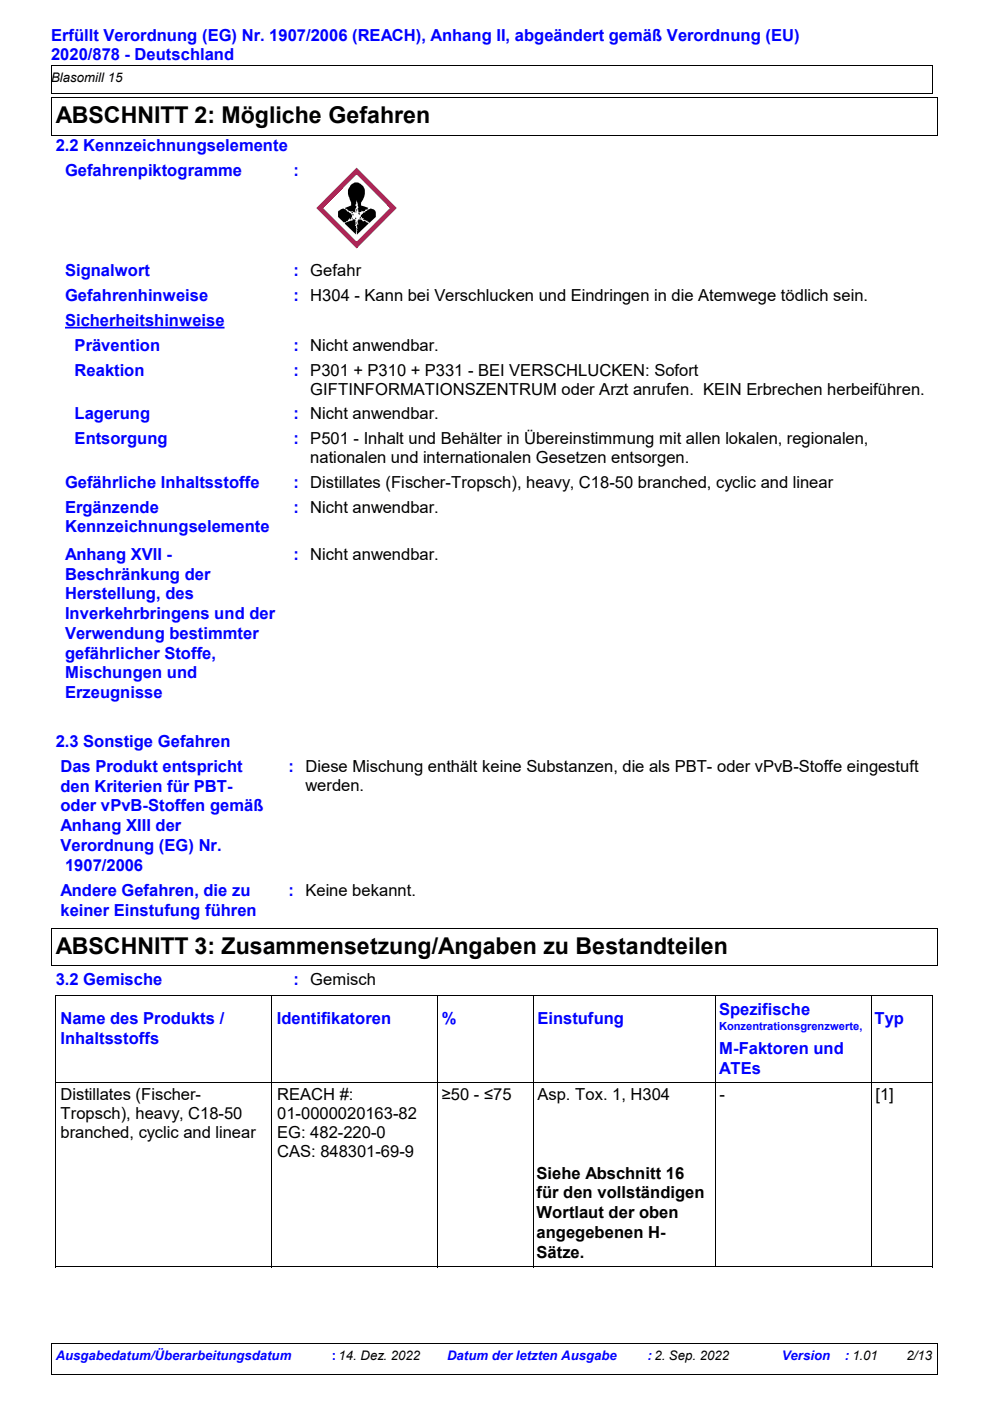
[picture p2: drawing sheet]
<svg xmlns="http://www.w3.org/2000/svg" width="210mm" height="297mm" viewBox="0 0 210 297" stroke-linecap="round" stroke-linejoin="round" font-family="sans-serif">
<defs><g id="words">
<g font-size="4.9">
<text x="11.8" y="26.1">ABSCHNITT 2: Mögliche Gefahren</text>
<text x="11.8" y="202.3">ABSCHNITT 3: Zusammensetzung/Angaben zu Bestandteilen</text>
</g>
<g font-size="3.5" fill="#00f">
<text x="10.8" y="8.6">Erfüllt Verordnung (EG) Nr. 1907/2006 (REACH), Anhang II, abgeändert gemäß Verordnung (EU)</text>
<text x="10.8" y="12.8">2020/878 - Deutschland</text>
<text x="11.8" y="32.1">2.2 Kennzeichnungselemente</text>
<text x="13.8" y="37.4">Gefahrenpiktogramme</text>
<text x="62.2" y="37.4">:</text>
<text x="13.8" y="58.5">Signalwort</text>
<text x="62.2" y="58.5">: Gefahr</text>
<text x="13.8" y="63.8">Gefahrenhinweise</text>
<text x="62.2" y="63.8">: H304 - Kann bei Verschlucken und Eindringen in die Atemwege tödlich sein.</text>
<text x="13.8" y="69.1">Sicherheitshinweise</text>
<text x="15.8" y="74.4">Prävention</text>
<text x="62.2" y="74.4">: Nicht anwendbar.</text>
<text x="15.8" y="79.7">Reaktion</text>
<text x="62.2" y="79.7">: P301 + P310 + P331 - BEI VERSCHLUCKEN: Sofort</text>
<text x="15.8" y="88.9">Lagerung</text>
<text x="62.2" y="88.9">: Nicht anwendbar.</text>
<text x="15.8" y="94.2">Entsorgung</text>
<text x="62.2" y="94.2">: P501 - Inhalt und Behälter in Übereinstimmung mit allen lokalen, regionalen,</text>
<text x="13.8" y="103.4">Gefährliche Inhaltsstoffe</text>
<text x="62.2" y="103.4">: Distillates (Fischer-Tropsch), heavy, C18-50 branched, cyclic and linear</text>
<text x="13.8" y="108.7">Ergänzende</text>
<text x="13.8" y="112.9">Kennzeichnungselemente</text>
<text x="62.2" y="108.7">: Nicht anwendbar.</text>
<text x="13.8" y="118.7">Anhang XVII -</text>
<text x="62.2" y="118.7">: Nicht anwendbar.</text>
<text x="13.8" y="122.9">Beschränkung der</text>
<text x="13.8" y="127.1">Herstellung, des</text>
<text x="13.8" y="131.3">Inverkehrbringens und der</text>
<text x="13.8" y="135.4">Verwendung bestimmter</text>
<text x="13.8" y="139.6">gefährlicher Stoffe,</text>
<text x="13.8" y="143.8">Mischungen und</text>
<text x="13.8" y="148">Erzeugnisse</text>
<text x="11.8" y="158.3">2.3 Sonstige Gefahren</text>
<text x="12.8" y="163.6">Das Produkt entspricht</text>
<text x="12.8" y="167.8">den Kriterien für PBT-</text>
<text x="61.2" y="163.6">: Diese Mischung enthält keine Substanzen, die als PBT- oder vPvB-Stoffe eingestuft</text>
<text x="12.8" y="172">oder vPvB-Stoffen gemäß</text>
<text x="12.8" y="176.2">Anhang XIII der</text>
<text x="12.8" y="180.4">Verordnung (EG) Nr.</text>
<text x="13.8" y="184.6">1907/2006</text>
<text x="12.8" y="189.9">Andere Gefahren, die zu</text>
<text x="61.2" y="189.9">: Keine bekannt.</text>
<text x="12.8" y="194.1">keiner Einstufung führen</text>
<text x="11.8" y="208.9">3.2 Gemische</text>
<text x="62.2" y="208.9">: Gemisch</text>
<text x="152.5" y="215.1">Spezifische</text>
<text x="12.8" y="217.2">Name des Produkts /</text>
<text x="12.8" y="221.3">Inhaltsstoffs</text>
<text x="58.7" y="217.2">Identifikatoren</text>
<text x="93.7" y="217.2">%</text>
<text x="113.9" y="217.2">Einstufung</text>
<text x="185.4" y="217.2">Typ</text>
<text x="152.5" y="223.5">M-Faktoren und</text>
<text x="152.5" y="227.7">ATEs</text>
</g>
<g font-size="3.5">
<text x="65.8" y="83.7">GIFTINFORMATIONSZENTRUM oder Arzt anrufen. KEIN Erbrechen herbeiführen.</text>
<text x="65.8" y="98.2">nationalen und internationalen Gesetzen entsorgen.</text>
<text x="64.8" y="167.6">werden.</text>
<text x="12.8" y="233.2">Distillates (Fischer-</text>
<text x="58.8" y="233.2">REACH #:</text>
<text x="93.7" y="233.2">≥50 - ≤75</text>
<text x="113.9" y="233.2">Asp. Tox. 1, H304</text>
<text x="152.5" y="233.2">-</text>
<text x="185.6" y="233.2">[1]</text>
<text x="12.8" y="237.2">Tropsch), heavy, C18-50</text>
<text x="58.8" y="237.2">01-0000020163-82</text>
<text x="12.8" y="241.3">branched, cyclic and linear</text>
<text x="58.8" y="241.3">EG: 482-220-0</text>
<text x="58.8" y="245.3">CAS: 848301-69-9</text>
<text x="113.8" y="249.9">Siehe Abschnitt 16</text>
<text x="113.8" y="254.1">für den vollständigen</text>
<text x="113.8" y="258.3">Wortlaut der oben</text>
<text x="113.8" y="262.5">angegebenen H-</text>
<text x="113.8" y="266.7">Sätze.</text>
</g>
<g font-size="2.8">
<text x="10.8" y="17.4">Blasomill 15</text>
<text x="192.2" y="288.4">2/13</text>
</g>
<g font-size="2.8" fill="#00f">
<text x="11.8" y="288.4">Ausgabedatum/Überarbeitungsdatum</text>
<text x="70.3" y="288.4">: 14. Dez. 2022</text>
<text x="94.8" y="288.4">Datum der letzten Ausgabe</text>
<text x="137.3" y="288.4">: 2. Sep. 2022</text>
<text x="165.7" y="288.4">Version</text>
<text x="179.1" y="288.4">: 1.01</text>
</g>
<text font-size="2.4" fill="#00f" x="152.5" y="218.3">Konzentrationsgrenzwerte,</text>
</g></defs>
<path d="M10.8 13.9h186.9v5.9h-186.9M10.9 13.8v6M10.8 20.7h187.9M10.8 28.6h187.9M10.9 20.6v8M198.7 20.6v8" fill="none" stroke="#000" stroke-width=".21"/>
<g fill="#000">
<path d="M10.7 13.8h.2v.2h-.2zM10.7 19.8h.3v.1h-.3zM10.7 13.8h.3v.1h-.3zM10.7 19.7h.2v.2h-.2zM197.6 13.8h.2v.2h-.2zM197.6 13.8h.2v.1h-.2zM197.6 19.8h.2v.1h-.2zM197.6 19.7h.2v.2h-.2zM10.7 20.6h.2v.2h-.2zM10.7 28.6h.3v.1h-.3zM10.7 20.6h.3v.1h-.3zM10.7 28.5h.2v.2h-.2z"/>
<path d="M198.6 20.6h.2v.2h-.2zM198.6 20.6h.2v.1h-.2zM198.6 28.6h.2v.1h-.2zM198.6 28.5h.2v.2h-.2z"/>
</g>
<path d="M75.6 35.7l8.4 8.4-8.4 8.5-8.4-8.5z" fill-rule="evenodd" fill="#fff"/>
<path d="M75.6 35.5l-8.5 8.6 8.5 8.6 8.5-8.6zM75.6 37l7.1 7.1-7.1 7.1-7.1-7.1z" fill-rule="evenodd" fill="#f00"/>
<g fill="#000">
<path d="M10.7 196.8h.2v.2h-.2zM10.7 196.8h.3v.2h-.3zM198.6 196.8h.2v.2h-.2zM10.7 204.7h.3v.1h-.3zM10.7 204.6h.2v.2h-.2zM11.7 211h.2v.2h-.2zM11.7 211h.2v.1h-.2zM57.5 211.2h.3v.1h-.3zM92.7 211.2h.2v.1h-.2zM112.9 211.2h.2v.1h-.2zM151.6 211.1h.2v.1h-.2zM184.6 211.1h.2v.1h-.2z"/>
<path d="M197.6 211h.2v.2h-.2zM197.6 211h.2v.1h-.2zM198.6 204.7h.2v.1h-.2zM198.6 204.6h.2v.2h-.2zM11.7 229.5h.2v.2h-.2zM197.6 229.5h.2v.2h-.2zM11.7 268.6h.2v.1h-.2zM11.7 268.5h.2v.2h-.2zM57.5 268.6h.3v.1h-.3zM92.7 268.6h.2v.1h-.2zM112.9 268.6h.2v.1h-.2zM151.6 268.4h.2v.2h-.2z"/>
<path d="M184.6 268.4h.2v.2h-.2zM197.6 268.6h.2v.1h-.2zM197.6 268.5h.2v.2h-.2zM10.7 284.8h.2v.2h-.2zM10.7 291.3h.3v.1h-.3zM10.7 284.8h.3v.2h-.3zM10.7 291.2h.2v.2h-.2zM198.6 284.8h.2v.2h-.2zM198.6 291.3h.2v.1h-.2zM198.6 291.2h.2v.2h-.2z"/>
<path d="M74.6 46.2l.2 .1-.2 .1z" fill-rule="evenodd"/>
<path d="M74.5 45h.3v.2h-.3z" fill-rule="evenodd"/>
<path d="M74.6 45.5h.3l-.2 .1z" fill-rule="evenodd"/>
<path d="M74.8 45.5h.2v.1h-.2z" fill-rule="evenodd"/>
<path d="M74.6 39l-.3 .4-.5 .9v1l.6 1.6v.7l-1.2 .5 .3 .2a1.16 1.16 0 0 0 1.2 .5l.4 .3 .2-.3v-.4l.3-.4v-.3l-.3-.1 .2-.3 .1-.8 .3 .8-.1 .2 .2 .6-.2 .1 .2 .9 .6-.1v-.3l.7 .1 .2-.4h.3l.3-.2-1.5-.6v-.7l.4-.6 .3-1v-1.2a2.03 2.03 0 0 0-2.1-1.4zM76 46.5l-.2 .3 .2 .8-.1 .1v-.1h-.2l-.1 .2 .2 .6-.1 .1v1.3l2.4-2.4v-.2l-.8-.4-.2 .2-.6-.5-.1 .1zM71.8 44.7l-.1 .2v1.1l1.2 1.2 .8-.4 .1-.2 .2-.1v-.2l.4 .2v-.4h.3v-.4l-.3-.5-.8-.4a.7 .7 0 0 0-.7-.5l-.1-.1-.5 .2zM77 45.1v.2l-.5 .3v.4h.2v.3h.4l-.1 .3h.5l.8 .6 1.4-1.2-.1-1.3-.6-.4-.4-.1-.7 .2-.1 .3-.4 .1v.2zM73.2 47.2v.3l2.3 2.2-.1-.5 .2-.2v-.5l-.1-.6h-.2l.2-.3-.2-.6 .1-.4-.6-.1v.3z" fill-rule="evenodd"/>
<path d="M75.3 46.2h.2v.2h-.2z" fill-rule="evenodd"/>
<path d="M75.3 44.9h.3l-.2 .2z" fill-rule="evenodd"/>
<path d="M75.5 44.6h.2l-.1 .2z" fill-rule="evenodd"/>
<path d="M75.6 47l.1 .2z" fill-rule="evenodd"/>
<path d="M75.6 44.3l.2 .2-.1 .1z" fill-rule="evenodd"/>
<path d="M75.6 47.2h.1v.2h-.1z" fill-rule="evenodd"/>
<path d="M76 45.1l.1 .1-.1 .2z" fill-rule="evenodd"/>
<path d="M76.1 45.2h.2v.3h-.2z" fill-rule="evenodd"/>
<path d="M76.2 46.3l.2 .1z" fill-rule="evenodd"/>
<path d="M76.3 46h.2v.3h-.2z" fill-rule="evenodd"/>
</g>
<path d="M13.8 69.5h33.8" fill="none" stroke="#00f" stroke-width=".37"/>
<g fill="none" stroke="#000" stroke-width=".21">
<path d="M10.8 196.9h187.9M10.9 196.9v7.8M198.7 196.9v7.8M10.8 204.7h187.9M11.8 211.1h185.9v57.5h-185.9zM57.7 211.3v57.3M92.8 211.3v57.3M113 211.3v57.3M151.7 211.1v57.4M184.7 211.1v57.4M11.8 229.6h185.9M10.8 284.9h187.9"/>
<path d="M10.8 291.3h187.9M10.9 284.9v6.5M198.7 284.9v6.5"/>
</g>
<use href="#words"/>
</svg>
